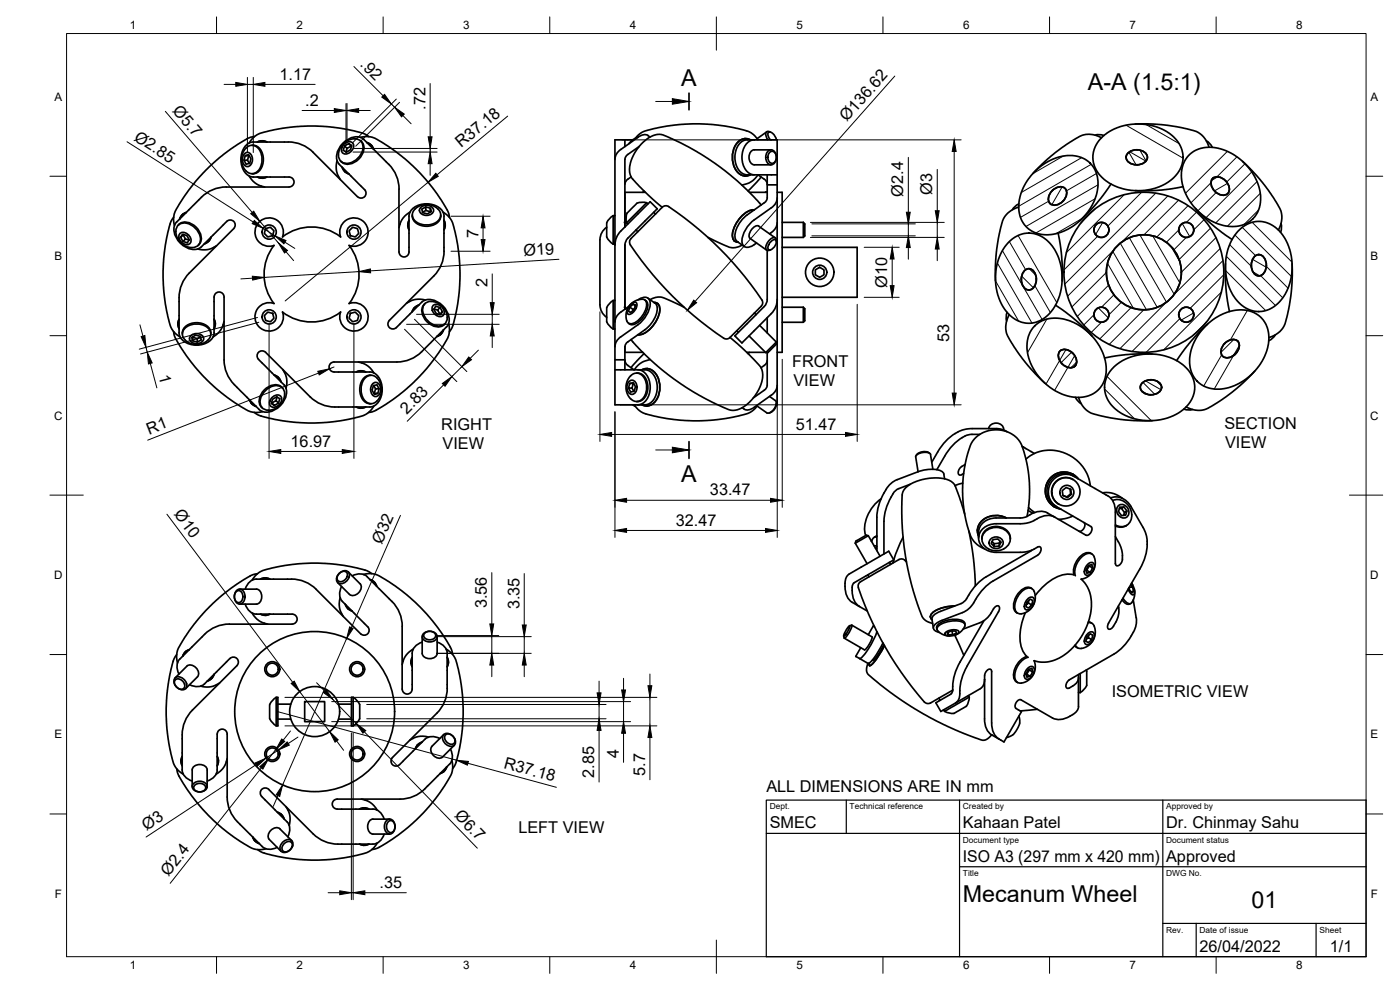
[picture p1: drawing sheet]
<svg xmlns="http://www.w3.org/2000/svg" width="420mm" height="297mm" viewBox="0 0 420 297" stroke-linecap="round" stroke-linejoin="round" font-family="sans-serif">
<defs><g id="words">
<g font-size="7">
<text x="204.4" y="25.9">A</text>
<text x="326.5" y="27.1">A-A (1.5:1)</text>
<text x="204.4" y="144.5">A</text>
<text x="289" y="270.6">Mecanum Wheel</text>
<text x="375.6" y="272.3">01</text>
</g>
<g font-size="4.9">
<text x="83.9" y="23.9">1.17</text>
<text x="107.9" y="19.6" transform="rotate(45 107.9 19.6)">.92</text>
<text x="51.6" y="33.3" transform="rotate(49 51.6 33.3)">Ø5.7</text>
<text x="91.6" y="31.8">.2</text>
<text x="127.7" y="33" transform="rotate(-90 127.7 33)">.72</text>
<text x="40" y="41.9" transform="rotate(32 40 41.9)">Ø2.85</text>
<text x="254.2" y="36.7" transform="rotate(-48 254.2 36.7)">Ø136.62</text>
<text x="138.4" y="44.5" transform="rotate(-40 138.4 44.5)">R37.18</text>
<text x="271.1" y="59" transform="rotate(-90 271.1 59)">Ø2.4</text>
<text x="279.7" y="58.5" transform="rotate(-90 279.7 58.5)">Ø3</text>
<text x="143.6" y="71.5" transform="rotate(-90 143.6 71.5)">7</text>
<text x="157.2" y="76.9" transform="rotate(-4 157.2 76.9)">Ø19</text>
<text x="146.3" y="86" transform="rotate(-90 146.3 86)">2</text>
<text x="266.2" y="86.3" transform="rotate(-90 266.2 86.3)">Ø10</text>
<text x="284.9" y="102.7" transform="rotate(-90 284.9 102.7)">53</text>
<text x="47.6" y="112.9" transform="rotate(75 47.6 112.9)">1</text>
<text x="237.7" y="110">FRONT</text>
<text x="238.1" y="115.8">VIEW</text>
<text x="122.1" y="124.5" transform="rotate(-45 122.1 124.5)">2.83</text>
<text x="44.7" y="130.4" transform="rotate(-21 44.7 130.4)">R1</text>
<text x="132.4" y="128.9">RIGHT</text>
<text x="238.8" y="128.9">51.47</text>
<text x="367.5" y="128.7">SECTION</text>
<text x="87.2" y="134">16.97</text>
<text x="132.8" y="134.8">VIEW</text>
<text x="367.6" y="134.6">VIEW</text>
<text x="213.1" y="148.6">33.47</text>
<text x="52.1" y="154.3" transform="rotate(53 52.1 154.3)">Ø10</text>
<text x="202.8" y="157.7">32.47</text>
<text x="114.6" y="163.5" transform="rotate(-66 114.6 163.5)">Ø32</text>
<text x="146.1" y="182.5" transform="rotate(-90 146.1 182.5)">3.56</text>
<text x="155.9" y="182.8" transform="rotate(-90 155.9 182.8)">3.35</text>
<text x="333.7" y="209.3">ISOMETRIC VIEW</text>
<text x="185.7" y="227.4" transform="rotate(-90 185.7 227.4)">4</text>
<text x="151" y="230.4" transform="rotate(15 151 230.4)">R37.18</text>
<text x="178.3" y="233.4" transform="rotate(-90 178.3 233.4)">2.85</text>
<text x="193.6" y="232.8" transform="rotate(-90 193.6 232.8)">5.7</text>
<text x="230" y="237.7">ALL DIMENSIONS ARE IN mm</text>
<text x="136.2" y="245" transform="rotate(46 136.2 245)">Ø6.7</text>
<text x="44" y="249.2" transform="rotate(-33 44 249.2)">Ø3</text>
<text x="155.6" y="250">LEFT VIEW</text>
<text x="231" y="248.5">SMEC</text>
<text x="289" y="248.5">Kahaan Patel</text>
<text x="350" y="248.5">Dr. Chinmay Sahu</text>
<text x="50.6" y="263.1" transform="rotate(-52 50.6 263.1)">Ø2.4</text>
<text x="289" y="258.6">ISO A3 (297 mm x 420 mm)</text>
<text x="350" y="258.6">Approved</text>
<text x="113.9" y="266.4">.35</text>
<text x="360" y="285.5">26/04/2022</text>
<text x="399.1" y="285.7">1/1</text>
</g>
<g font-size="3.5">
<text x="39" y="8.8">1</text>
<text x="89" y="8.8">2</text>
<text x="139" y="8.8">3</text>
<text x="189" y="8.8">4</text>
<text x="239" y="8.8">5</text>
<text x="289" y="8.8">6</text>
<text x="339" y="8.8">7</text>
<text x="389" y="8.8">8</text>
<text x="16.3" y="30.2">A</text>
<text x="411.3" y="30.2">A</text>
<text x="16.3" y="78">B</text>
<text x="411.3" y="78">B</text>
<text x="16.2" y="125.9">C</text>
<text x="411.2" y="125.9">C</text>
<text x="16.2" y="173.7">D</text>
<text x="411.2" y="173.7">D</text>
<text x="16.3" y="221.6">E</text>
<text x="411.3" y="221.6">E</text>
<text x="16.4" y="269.4">F</text>
<text x="411.4" y="269.4">F</text>
<text x="39" y="290.8">1</text>
<text x="89" y="290.8">2</text>
<text x="139" y="290.8">3</text>
<text x="189" y="290.8">4</text>
<text x="239" y="290.8">5</text>
<text x="289" y="290.8">6</text>
<text x="339" y="290.8">7</text>
<text x="389" y="290.8">8</text>
</g>
<g font-size="2.5">
<text x="231" y="242.9">Dept.</text>
<text x="255" y="242.9">Technical reference</text>
<text x="289" y="242.9">Created by</text>
<text x="350" y="242.9">Approved by</text>
<text x="289" y="252.8">Document type</text>
<text x="350" y="252.8">Document status</text>
<text x="289" y="262.9">Title</text>
<text x="350" y="262.9">DWG No.</text>
<text x="350" y="279.9">Rev.</text>
<text x="360" y="279.9">Date of issue</text>
<text x="396" y="279.9">Sheet</text>
</g>
</g></defs>
<!-- layer: Visible -->
<g fill="none" stroke="#000" stroke-width=".51">
<path d="M230.1 39.6l-2.9 2M230.9 39.5l.4 .2M230.9 39.5a.83 .83 0 0 0-1 .2 .83 .83 0 0 0 0 1l.5 1.2M340.7 37.2h5.7l7.3 .9a14.8 14.8 0 0 1 6.6 2.1l1.5 1.7 1 2.3M73.5 46a1.58 1.58 0 0 1 1.8 .2 1.58 1.58 0 0 1 .5 1.7 1.53 1.53 0 0 1-.7 1.8 1.53 1.53 0 0 1-1.9-.3l-.5-1.5 .3-1.1zM73.6 46.7l-.4 1.4h1.1l.4-1.4M73.8 51.3a2.55 2.55 0 0 0 2.6 .7 2.55 2.55 0 0 0 1.8-1.9 5 5 0 0 0-1.7-6.3 3.2 3.2 0 0 0-3.6 2 5.1 5.1 0 0 0 .9 5.5M74.3 48.1l.5 1M74.8 46.7h-1.2l1.1-.2 .6 1.1-.4 1.4-1 .3-.7-1.2M74.8 52.8l.9 1.3 1 .9 1.3 .7 1.4 .4M75.6 43.6a3.4 3.4 0 0 1 3.4 3.4 4.5 4.5 0 0 1-2.4 5l-1 .1M76.4 41l-2 .5-3.4 2-5 3.7-3.3 3-3.7 3.9-2.4 3-2.9 4.3-1.4 3a6.2 6.2 0 0 0 .1 3.3"/>
<path d="M77.2 42.6l1.5-.4 1.4 .4-1.4-.3-1.4 .3M77.3 53.1l1.4 .4 1.4-.4-1.4 .4-1.5-.4M78.7 53.5h.3M78.7 42.3h.3M101.2 48.2l-.3 1.5 .1 1.6 1.1 2.6M101.6 46.5a2.55 2.55 0 0 0 1.3 2.3 2.55 2.55 0 0 0 2.6-.1 5 5 0 0 0 3.3-5.7 3.2 3.2 0 0 0-4-1.1 5 5 0 0 0-3.2 4.6M102.2 48.4l.3 .2M103.1 43.4a1.67 1.67 0 0 1 1.5-.9 1.67 1.67 0 0 1 1.5 .9 2.4 2.4 0 0 1-3.2 2.6 1.76 1.76 0 0 1 .2-2.6zM103.4 43.8l-.4 1.3 .9 .6 1.3-.8 .4-1.2-1-.6 .9 .8M103.4 51.4l.3 .3M104.1 44.5l-.3 1.1M104.6 43.1l-1.2 .7 .7 .7 1.3-.7"/>
<path d="M104.7 52.2l-1.2-.8-.8-1.2 .7 1.2 1.3 .8M107.3 59l-13.4-13.3a11.7 11.7 0 0 0-9.9-3.1h-8a4.3 4.3 0 0 0-3.6 4.3 5.5 5.5 0 0 0 3 6.1l9.3 .1a3.7 3.7 0 0 1 3.3 .6 1.49 1.49 0 0 1 .1 1.6 1.49 1.49 0 0 1-1.3 .8h-18.9a11.7 11.7 0 0 0-9.2 4.8l-5.7 5.7a4.3 4.3 0 0 0 .5 5.6 5.5 5.5 0 0 0 6.4 2.2l6.7-6.5a3.6 3.6 0 0 1 2.7-1.9 1.49 1.49 0 0 1 1.2 1 1.49 1.49 0 0 1-.3 1.6l-13.4 13.3a11.8 11.8 0 0 0-3.1 9.9v8.1a4.4 4.4 0 0 0 4.4 3.6 5.5 5.5 0 0 0 6.1-3l.1-.7M107.3 59a1.49 1.49 0 0 0 2.1 0 1.49 1.49 0 0 0 0-2.1l-7.6-7.6a5 5 0 0 1 1.8-7 4.4 4.4 0 0 1 5.7-.4l4.9 5a14.9 14.9 0 0 1 5.2 7.1l.4 2.7-.1 18.9a1.5 1.5 0 0 0 1.5 1.5 1.5 1.5 0 0 0 1.5-1.5v-10.7a4.4 4.4 0 0 1 4.4-3.7 5.5 5.5 0 0 1 6.1 3v7.7a18.7 18.7 0 0 1-.9 7.9l-.9 1.6-1.2 1.4-13.4 13.3M108.2 41.2a7.1 7.1 0 0 1 6.6 1.6l3.9 2.7 3.1 2.4 5.2 5.1 2.9 3.4 2.4 3.5 2.1 3.4 .5 2M108.3 42.3a3.3 3.3 0 0 1-.1 4.8 4.5 4.5 0 0 1-5.2 1.9l-.5-.4M110.7 41l-1.9-1.1-6.5-1.4-5.4-.6h-6.8l-5.3 .6-6.7 1.5-2 1.2-1.3 1.7M111.4 43.5l.2 .2M112.1 44.8l-.7-1.3-1.3-.7 1.3 .7 .7 1.3M187.5 42h-2.9v79.5h8.9M187.5 42v2M187.5 42h2.4M187.6 59.3v.1"/>
<path d="M188.4 46.3l-.5 .6a14.9 14.9 0 0 0-.4 5.6v15.6v-10.4h6.2M188.4 53.8l-.7 .8-.1 .7M189.4 53.1l-1 .7M190.7 41.5a7.3 7.3 0 0 1 5.3-2.8l6.5-1.2 5.4-.3 6.4 .2 6.2 1a11.6 11.6 0 0 1 5.7 2l1.3 1.6M191.4 41.2l-5.6 4.1-1 1.4-.2 1.1M191.5 41.2l-1.5 .7-1.2 1.2M191.8 43.9l-3.4 2.4M193.3 57.3l-.4 .4M195.1 41.1a2.5 2.5 0 0 0-3.7 .1M223.4 52.8h.4M223.4 41.6h.4M224.9 57.7h5.4"/>
<path d="M225.2 42a3.5 3.5 0 0 0-4.9 2.5 6.5 6.5 0 0 0 2.4 8.1 2.88 2.88 0 0 0 2.5-.2M226.4 41.9a4.4 4.4 0 0 0-3.7 4.4 5.5 5.5 0 0 0 3 6.1l.7 .1M228.4 53.1l-3.9 4.2M229.7 57.7h.2M229.8 57.6h.5M230.3 52.5l-.2 7.5-.7 .9-5.1 3.6a8.6 8.6 0 0 0-3.7 6.8l.6 1.2M230.3 55.3l-.6-1.3-2.2-1.5a6.3 6.3 0 0 1-3.5 2.7l-1.3 .3M230.3 55.5h2.9M230.6 45.3a1.67 1.67 0 0 1 1.9 .1 1.67 1.67 0 0 1 .5 1.8 1.67 1.67 0 0 1-.5 1.8 1.67 1.67 0 0 1-1.9 .1 2.79 2.79 0 0 1 0-3.8zM231 45.7a1.17 1.17 0 0 1 1.2-.2 1.17 1.17 0 0 1 .7 1.1 1.63 1.63 0 0 1-1.6 2.3 2.15 2.15 0 0 1-.3-3.2zM231.2 42l-.7-1.3a.7 .7 0 0 1 0-.7 .7 .7 0 0 1 .6-.4l1.1 .7 .8 1.7M231.4 45l-5-.1a2.39 2.39 0 0 0-1.6 2.3 2.39 2.39 0 0 0 1.6 2.3h5"/>
<path d="M233.2 52.5h-6.8a4.7 4.7 0 0 1-5.8-5.3 5.1 5.1 0 0 1 3-5.2h9.6v79.5h-.2M233.2 57.7h1.5v48h-1.5M233.3 59.3l-.2 1.1-1.1 1.5-5.6 4.1a8.3 8.3 0 0 0-3.7 7 1.77 1.77 0 0 0 2.9 .8l1.5-.9M310.3 51.7l3.2-2.6 2-1.1 2.2-.9a8.7 8.7 0 0 1 11.3 4.8 14.1 14.1 0 0 1-4.5 13.9l-2.7 2.2-3.6 1.8a9.1 9.1 0 0 1-11.5-3.6 13 13 0 0 1 2.9-13.7zM315.8 57.2a2.59 2.59 0 0 1 4.1-.2 3.6 3.6 0 0 1-4.3 4.4 2.59 2.59 0 0 1 .2-4.2zM315.8 57.2a2.6 2.6 0 0 1 4.2-.2 3.7 3.7 0 0 1-4.5 4.4 2.6 2.6 0 0 1 .3-4.2zM316 57l-.2 .2M328.7 40.5l.9-.1 1.7 .3M330.6 41.3l-2.8-.9a7.6 7.6 0 0 0-6.2 1.9l-6.3 4.6-5.3 5.2M331 40.9l1.9-1.4 1.6-.8 2.1-.8 2.9-.6 2.6-.1 2.6 .3 4.1 1.3a9.2 9.2 0 0 1 6 10.4 12.5 12.5 0 0 1-11 7.9l-2.6 .1-2.9-.3-2.8-.7-2.1-1a8.7 8.7 0 0 1-4.6-11.4l.9-1.4zM333.4 55.2l-4.2 5.7-5.1 5.3M338.7 45.8a3.8 3.8 0 0 1 5.6 .9 2.6 2.6 0 0 1-3.1 2.8 2.6 2.6 0 0 1-3.2-2.8z"/>
<path d="M338.7 45.8a3.7 3.7 0 0 1 5.6 .9 2.59 2.59 0 0 1-3.1 2.8 2.59 2.59 0 0 1-3.1-2.8zM341.1 45h.4M341.1 49.5h.4M355 56l-6.6 1-7.7 .2M356.7 46.7a10.4 10.4 0 0 1 12.3-1l3.3 2.1 2.2 2.2 2 2.9 1.3 3.2a8.7 8.7 0 0 1-4.7 11.4 14.3 14.3 0 0 1-14.3-5l-2.3-3-1.5-3.8a9.6 9.6 0 0 1 1.7-9zM362.1 42.3l.8 .5 .9 1.4M363.9 53.6a3.2 3.2 0 0 1 4.7 1.8 2.04 2.04 0 0 1-.2 2.7 2.04 2.04 0 0 1-2.6 .1 3.3 3.3 0 0 1-1.9-4.6zM364.6 57.4l.2 .2M367.8 54.2l.2 .2M372.9 48.4l4.4 4.5 4.2 5.4a15.4 15.4 0 0 1 3.1 5.9v2.3l-.9 2.5M52.1 65.2l-1 1.9-1.5 6.5-.6 5.3v6.9l.6 5.3 1.5 6.7 1.2 2 1.7 1.3M52.8 69.4a2.55 2.55 0 0 1 1.3-2.3 2.55 2.55 0 0 1 2.6 .1 5 5 0 0 1 3.3 5.7 3.2 3.2 0 0 1-4 1.1 5 5 0 0 1-3.2-4.5"/>
<path d="M53.4 67.6a3.4 3.4 0 0 1 4.8 0 4.5 4.5 0 0 1 1.9 5.2l-.3 .5M54.1 70a2.34 2.34 0 0 1 2.4 .4 2.34 2.34 0 0 1 .7 2.5 2.09 2.09 0 0 1-3.4-1.3 1.4 1.4 0 0 1 .3-1.6zM54.9 64.3l-.2 .2M54.9 70.4l.8 1.3-.8 .8-.7-1.3M55 70.4l-.8 .8 .6-.9 1.3 .4 .7 1.2-.6 .9-1.3-.3M55.7 71.7l1 .3M55.9 63.8l-1.2 .7-.8 1.2M55.9 63.7l-1.3 .8-.7 1.2M59.8 73.3l-.3 .3M62.8 72.2l-.2 .2M63.3 71.2l-.7 1.2-1.3 .7M63.3 71.2l-.7 1.2-1.3 .8"/>
<path d="M65 73.7l-2.6 1.2-1.5 .1-1.5-.3M79.7 68.6l1.5-.4 1 1-.4 1.5-1.4 .4-1.1-1.1zM82.2 73.6a14.3 14.3 0 0 0 0 17.5M84.8 71.1a4.3 4.3 0 0 0-3.5-5.7 4.3 4.3 0 0 0-4.8 4.7 4.3 4.3 0 0 0 5.8 3.5M84.8 71.1a14.3 14.3 0 0 1 17.4 0M102.2 71.1a4.3 4.3 0 0 1 3.5-5.7 4.3 4.3 0 0 1 4.8 4.7 4.3 4.3 0 0 1-5.8 3.5M104.8 69.2l1-1 1.5 .4 .4 1.4-1.1 1.1-1.4-.4zM104.8 73.6a14.3 14.3 0 0 1 0 17.5M122.4 67.5v.4M122.8 68.9l-.4-1.4 .4-1.4-.4 1.4 .4 1.4M123 63.7l-1.2 .8-.9 1-.7 1.4-.5 1.4M123.7 64.5a3.4 3.4 0 0 0 3.4 3.3 4.5 4.5 0 0 0 5.1-2.3l.1-1"/>
<path d="M124.6 62.7a2.55 2.55 0 0 0-.8 2.5 2.55 2.55 0 0 0 2 1.9 5 5 0 0 0 6.3-1.8 3.2 3.2 0 0 0-1.8-3.4 5.1 5.1 0 0 0-5.7 .8M126.2 62.4a2.35 2.35 0 0 1 3.9 .7 2.25 2.25 0 0 1-2.1 1.5 2.25 2.25 0 0 1-2.1-1.5zM127.8 62.1l-1.2 .6 .2 1.1 1.4 .4 1.2-.7-.2-1v1.1M127.8 63.1l-1 .6M129.2 62.5l-1.4-.4v1l1.4 .4M132.9 63.7l1.7 1.3 1.3 2 1.5 6.6 .5 5.3v6.9l-.5 5.3-1.5 6.5-1 2M133.2 68.9l.4-1.4-.3-1.4 .3 1.4-.3 1.4M133.6 67.5v.4M182.1 68.2a5.5 5.5 0 0 0-2.1 5.2v11.8a28 28 0 0 0 .5 8.1l.6 1.1 1 .8M184 73.3h.6M184 64.7a3.2 3.2 0 0 0-1.9 3.1v2a2.79 2.79 0 0 0 1.5 3.2l.4 .3M184.6 64.7h-.6v8.6"/>
<path d="M188 66.9l.4 .4M188.4 71.5l8.9-8.9-2.2-2.1-9.2 9.3-1 1.8-.3 2M188.4 71.5l-.5 .7-.4 1.4v19.2v-19.3M190.9 69l.5 .5M191.2 61l-2.1 2.1a2.73 2.73 0 0 0-1.2 3.3l.1 .5M194.1 60.8l-1.5-.1-1.4 .3M194.4 61.2l-.3-.4-6.1 6.1M196.2 63.7l.5 .5M200.7 62a101.6 101.6 0 0 1 28.1 28.3 3.3 3.3 0 0 1-1.7 2.9l-7.6 7.6a1.9 1.9 0 0 1-2.3 .7 102 102 0 0 1-28-28M200.7 62l-.8-.3-1.1 .5M212.4 71.2l5.4 2.6 2 .5a5.2 5.2 0 0 0 2.9-.8M220.3 72.3l.2 .1"/>
<path d="M221.2 72.5l2.2 1.5M221.5 72.7a1.87 1.87 0 0 1-1.7-2.5 9 9 0 0 1 6-7.2h.6a7.3 7.3 0 0 0-5.8 4.7 4.1 4.1 0 0 0-.1 4.7l1.1 .3M227.7 67.8l5 3.6M227.7 67.8a2.78 2.78 0 0 0-2.9 2.7l.3 1 5 3.6M228.4 61.5l-3.8-4.1-7.2-6.3-6.9-4.8-7.3-4a14.2 14.2 0 0 0-5.2-2l-1.4 .2a12.1 12.1 0 0 0-7.6 11.4l.3 1a71 71 0 0 0 9.3 9.4l-8.8 8.8a1.91 1.91 0 0 0-.6 2.4M230.3 75.1v14.7l-.4 1.4-.5 .7M231.3 72.5a1.07 1.07 0 0 1 1.6-.3 2.46 2.46 0 0 1-2.2 2.7 1.9 1.9 0 0 1 .6-2.4zM233 72.1v.4M233 72.1l-.3-.7a2.77 2.77 0 0 0-2.9 2.5l.1 .9a.97 .97 0 0 0 1.4 .2M233.3 66.8l-.5 1.6-.8 .9-1.1 .9M234.7 74.2h22.5v15h-22.5M234.7 66.7h6.4"/>
<path d="M241.1 66.7v4.5M241.1 66.7a2.91 2.91 0 0 1 .4 2.7v1.4l-.4 .4h-6.4M302.6 72.8a8.3 8.3 0 0 1 13.5 1.5l1.1 1.8 .9 2.5 .7 4.3-.1 2.6-.5 2.3-1.4 3.8a8.7 8.7 0 0 1-11.2 4.7 13.9 13.9 0 0 1-6.9-12.8l.3-3.3 .9-3 1-2.1zM305.7 62.1l-1.8 .8a7.1 7.1 0 0 0-3.7 5.7l-1.2 7.7-.2 8M305.8 61.2l-1.4 .9-.6 .8M317.6 69.9l1 7.1 .1 7.3M319.2 60.2l-.2 .2M358.8 62.6l5.6 5.3 5.4 4M367.8 79.1l.1 7.3 1.1 7.1M372 68.9a8.2 8.2 0 0 1 13 1.7l1.1 1.8 .9 2.4 .5 2 .3 2.6-.1 2.6-.4 2.3-.7 2.2-.9 1.8a8.6 8.6 0 0 1-11.3 4.4 14.3 14.3 0 0 1-6.6-13.6l.5-3.5 .8-2.4 1.3-2.3zM375.5 79.6v.3M376.4 77.1a1.97 1.97 0 0 1 2.1-.6 1.97 1.97 0 0 1 1.3 1.7 3.3 3.3 0 0 1-2 4.6 3.2 3.2 0 0 1-2-4.6z"/>
<path d="M380 79.6v.3M384.5 67.1l.1 1-.3 1.6M387.8 79.1v5.8l-.9 7.2a14.6 14.6 0 0 1-2.1 6.6l-1.7 1.6-2.3 1M52.1 99.5l.5 1.9 2.1 3.4 3.6 5.1 3 3.3 3.9 3.7 3.1 2.4 4.3 2.9 2.9 1.4a6.2 6.2 0 0 0 3.3-.1M53.4 96.9v.3M53.8 95.8l-.4 1.4 .4 1.4M54.7 99.9v.3M54.7 99.8a3.8 3.8 0 0 1 4.3-3 3.7 3.7 0 0 1 4.3 3.4M55.6 98.4a5.1 5.1 0 0 1 7.5 1 3.2 3.2 0 0 1-2 3.5 4.9 4.9 0 0 1-5.5-.9 2.35 2.35 0 0 1 0-3.6zM64.2 89.1v10.8M64.2 95.8l.4 1.4-.4 1.4 .4-1.4-.4-1.4M64.3 89.1a1.49 1.49 0 0 1 1.5-1.5 1.49 1.49 0 0 1 1.4 1.5v18.9a11.3 11.3 0 0 0 4.5 8.8l6 6a4.3 4.3 0 0 0 5.7-.4 5.5 5.5 0 0 0 2.2-6.5l-6.6-6.6a3.5 3.5 0 0 1-1.8-2.8 1.49 1.49 0 0 1 1-1.2 1.49 1.49 0 0 1 1.5 .4l13.3 13.3a12 12 0 0 0 10.2 3.1h7.8a4.4 4.4 0 0 0 3.6-4.3 5.5 5.5 0 0 0-2.9-6.1l-.7-.1"/>
<path d="M64.6 96.9v.3M67.2 96.4l-.4 1.5-.7 1.3-.9 1-1.3 .9M80.4 93.6l1.4 .4 .4 1.5-1 1-1.5-.4-.4-1.4zM82.3 91.1a4.3 4.3 0 0 0-5.8 3.5 4.3 4.3 0 0 0 4.8 4.7 4.3 4.3 0 0 0 3.5-5.7M84.8 93.6a14.3 14.3 0 0 0 17.4 0M104.7 91.1a4.3 4.3 0 0 1 5.8 3.5 4.3 4.3 0 0 1-4.8 4.7 4.3 4.3 0 0 1-3.5-5.7M105.2 94l1.4-.4 1.1 1.1-.4 1.4-1.5 .4-1-1zM116.9 96.2a1.49 1.49 0 0 0 0 2.1 1.49 1.49 0 0 0 2.1 0M123.7 93.5l.7-1.2 1.3-.8-1.3 .8-.7 1.3M124.4 92.3l-.2 .2M126.5 90.7l-7.5 7.6M126.6 90.7a4.4 4.4 0 0 1 5.6 .4 5.5 5.5 0 0 1 2.2 6.5l-7.9 7.9"/>
<path d="M127.5 91.1a3.4 3.4 0 0 0 .1 4.8 4.5 4.5 0 0 0 5.2 1.9l.7-.6M127.6 90l-1.5-.2-1.5 .1-2.6 1.1M127.7 90.9a3.4 3.4 0 0 1 2.8-.3 5 5 0 0 1 3.7 4.7 2.55 2.55 0 0 1-1.3 2.3 2.55 2.55 0 0 1-2.6-.1 5 5 0 0 1-3.3-5.7zM130.1 91.6a2.34 2.34 0 0 1 2.4 .4 2.34 2.34 0 0 1 .7 2.5 2.09 2.09 0 0 1-3.4-1.3 1.4 1.4 0 0 1 .3-1.6zM130.3 92.7l1 .3M132.1 92.3l-1.3-.4-.6 .9 .7 1.3 1.3 .3 .6-.9-.8 .9M132.8 93.5l-.7-1.2-.8 .7 .7 1.3M133.1 99l-.7 1.2-1.3 .8M134.6 97a7.1 7.1 0 0 1-1.5 6.7l-2.7 3.9-2.4 3-5.1 5.3-3.4 2.8-3.5 2.5-3.4 2-2 .6M184 90.2v8.5M184 90.2h.6M184 98.7h.6"/>
<path d="M184 90.1a3.2 3.2 0 0 0-1.9 3.1v2.1a2.81 2.81 0 0 0 1.5 3.1l.4 .3M188.1 96.3a1.67 1.67 0 0 0 2.9 .2 6.4 6.4 0 0 0 2.9-6 2.19 2.19 0 0 0-2.4-.6l-1.8 1-1.2 1.5-.6 2 .2 1.9M188.8 91.9a9.4 9.4 0 0 0-3.8 3.1l-.4 1.6M189 92.1l1.1 .8-.1 .3M189.4 91.2a.93 .93 0 0 1 1.2-.5 .93 .93 0 0 1 .5 1.2 2.69 2.69 0 0 1-2.6 2.3 2.33 2.33 0 0 1 .9-3zM190.1 91.2l-1.1 .9M190.4 92.6l-.3 .3M190.7 91.7l-.6-.5 .6 .4-.4 1.3-1 .9-.7-.4 .4-1.3M191.5 89.9a2.2 2.2 0 0 1 3.4 0 6.6 6.6 0 0 1-2.2 6.4l-6.9 5.2-1 1.5-.2 1.1M193.5 90a2.1 2.1 0 0 1 .7 2.8 6.8 6.8 0 0 1-4.4 4.6l-1.2-.4M193.5 99l-5.1 3.6M194.4 89.5l2.2 1.4a3.6 3.6 0 0 1 0 4.3l-1.6 2.4-1.5 1.3"/>
<path d="M195.1 89.9l1.7-.7h1.9l6.7 3M196.3 90.7a1.84 1.84 0 0 1 1.7 2.6 9 9 0 0 1-6.1 7.2l-.5-.1M196.3 90.8a1.88 1.88 0 0 1 1.7 2.5 9 9 0 0 1-6.1 7.2l-.5-.1M197.3 91l.2 .2M221.1 99.2l.5 .5M226.4 93.9l.5 .5M228 97.6l5 5M230.3 95.3v4.6M233.3 89.8l-.4 2-.9 1.8-9.3 9.3-2.2-2.1 8.9-8.8M234.7 92.2h6.4M241.1 92.2v4.5M241.1 92.2a2.89 2.89 0 0 1 .4 2.6v1.4l-.4 .5h-6.4"/>
<path d="M244.7 81l1.3-.8 1.3 .8v1.5l-1.3 .7-1.3-.7zM302.2 93.7l-.2 1.6 .1 1M302.9 94.4l-1 2.7a7.1 7.1 0 0 0 1.7 5.8l4.1 5.9 3 3.4 2.9 2.8M306.5 83.5v.3M307.4 81.3a1.97 1.97 0 0 1 2-.5 1.97 1.97 0 0 1 1.4 1.6 3.3 3.3 0 0 1-2 4.6 3.2 3.2 0 0 1-2.1-4.6zM307.4 81.3a1.97 1.97 0 0 1 2-.6 1.97 1.97 0 0 1 1.4 1.7 3.6 3.6 0 0 1-1.5 4.5 2.6 2.6 0 0 1-2.8-3.1 3.8 3.8 0 0 1 .9-2.5zM310.5 97.8a10.5 10.5 0 0 1 12.2-.8l2.7 1.7 2.9 2.8 1.9 2.7 1.4 3.5a8.6 8.6 0 0 1-4.6 10.9 13.9 13.9 0 0 1-14-4.2l-2.4-2.9-1.1-2-.8-2.2a9.6 9.6 0 0 1 1.8-9.5zM311 83.5v.3M316.8 91.6l5.4 3.9 5.6 5.4M361.6 98l3.2-2.6 3.6-1.7a9.1 9.1 0 0 1 11.5 3.5 13 13 0 0 1-2.9 13.7l-1.6 1.6-2.4 1.8-2 1.2-2.1 .8a8.7 8.7 0 0 1-11.4-4.8 14 14 0 0 1 4.1-13.5zM362.4 97.2l-5 5.3-4.3 5.7M57.2 100.8a2.35 2.35 0 0 1 3.9 .8 2.25 2.25 0 0 1-2.1 1.5 2.25 2.25 0 0 1-2.1-1.5z"/>
<path d="M57.8 101.1v1.2l-.2-1.1 1.2-.7 1.4 .4 .2 1.1-1.2 .6M57.8 101.2l1.4 .4v1l-1.4-.3M60.2 101l-1 .6M74.9 119.9l.7 1.3 1.3 .8-1.3-.8zM81.5 119.4a1.67 1.67 0 0 1 1.5-.9 1.67 1.67 0 0 1 1.5 .9 2.4 2.4 0 0 1-3.2 2.5 1.76 1.76 0 0 1 .2-2.5zM83.1 119.1l-.3 1.1M83.3 113.1l.2 .2M84.3 114.5l-.7-1.2-1.3-.8 1.3 .8 .7 1.2M84.5 116.1a3.8 3.8 0 0 0-5.2 .9 3.7 3.7 0 0 0-.6 5.4M84.5 116.1l.3 .3M84.9 110.9l1.1 2.6 .1 1.5-.3 1.5M100.2 111.6h10.8"/>
<path d="M106.9 111.6l1.4-.4 1.5 .4M107.5 108.6l1.5 .4 1.3 .8 1 .9 .9 1.2M108 111.3h.3M109.6 113.4a2.69 2.69 0 0 1 4.2 .8 5 5 0 0 1-.6 6.1 2.55 2.55 0 0 1-2.6 .7 2.55 2.55 0 0 1-1.8-1.9 5.5 5.5 0 0 1 .8-5.7zM111.4 112.6a3.4 3.4 0 0 0-3.4 3.4 4.5 4.5 0 0 0 2.4 5l.6 .1M112 115a1.58 1.58 0 0 1 1.7 .2 1.58 1.58 0 0 1 .6 1.7 1.53 1.53 0 0 1-.7 1.8 1.53 1.53 0 0 1-1.9-.3l-.5-1.5 .2-1.1zM112.2 115.7l.5 1M112.3 118l.4-1.3h1.1l-.4 1.3M113.8 116.7l-.7-1.2-1 .2-.4 1.4 .6 1.2 1.1-.3-1.2 .1M119.1 108.6h-18.8a1.49 1.49 0 0 0-1.5 1.5 1.49 1.49 0 0 0 1.5 1.5M126.5 105.5a10.5 10.5 0 0 1-7.4 3.1M132.3 100.2l-.2 .3"/>
<path d="M184.6 111h8.9M184.6 108h2.9M187.5 104v1.7h5.4M187.5 104.1v6.9M187.6 108.1l.1 .7 .7 .8M188.4 109.7l1.9 1.3M188.4 102.5l-.7 .9-.1 .7M188.9 114.4a1.58 1.58 0 0 1 1.8 .1 1.58 1.58 0 0 1 .5 1.7 1.53 1.53 0 0 1-.7 1.8 1.53 1.53 0 0 1-1.9-.3l-.4-1.5 .2-1.1zM189 115h1.1l-.4 1.4h-1.1zM189 115l1.1-.2 .6 1.2-.4 1.4-1 .2-.7-1.2M189.3 119.6a2.55 2.55 0 0 0 2.5 .8 2.55 2.55 0 0 0 1.8-2 5 5 0 0 0-1.7-6.3 3.2 3.2 0 0 0-3.6 2 5 5 0 0 0 .9 5.5M189.7 116.4l.5 1"/>
<path d="M190.2 115h-.1M191.1 111.9a3.4 3.4 0 0 1 3.3 3.4 4.5 4.5 0 0 1-2.4 5.1l-.9 .1M191.4 110.9a4.4 4.4 0 0 1 3.7 4.4 5.5 5.5 0 0 1-3 6.1l-.7 .1M192.6 111a3.5 3.5 0 0 1 5 2.5 6.5 6.5 0 0 1-2.4 8.1 2.88 2.88 0 0 1-2.6-.2 3.5 3.5 0 0 0 5-2.5 6.5 6.5 0 0 0-2.4-8.1 2.97 2.97 0 0 0-2.6 .2zM193.3 106.1l-3.9 4.2M193.5 110.9a4.4 4.4 0 0 1 3.7 4.4 5.5 5.5 0 0 1-3 6.1l-.7 .1M194.1 110.6h.3M195.1 107.9a6.6 6.6 0 0 0-4.7 3.1M219.1 101.2a49.2 49.2 0 0 1 9.5 9.6l.3 1.1a12 12 0 0 1-8.2 11.2h-.4a5.9 5.9 0 0 1-3.7-1.1l-6.8-3.4-7.6-4.9-7-5.7-3.5-3.5-2.3-2.6M224.1 105.7h5.6M224.8 100.8l5 5a2.83 2.83 0 0 0 2.2-1.5l1-1v-.7M224.9 105.7l-.4 .4"/>
<path d="M230.3 105.8l-.1 10.1-.5 .9-3.6 2.6M230.3 108.1l-.4 1-1.5 1.2M230.9 118.9l1.8 1.3M233 102.6l-3.2 3.2M233.3 115.6l-.2 1.1-1.1 1.4-5.6 4.1M318.1 105.3a3.2 3.2 0 0 1 4.7 1.8 2.04 2.04 0 0 1-.2 2.7 2.04 2.04 0 0 1-2.7 .2 3.3 3.3 0 0 1-1.8-4.7zM318.6 109l.2 .2M321.7 105.8l.3 .2M322.7 119.2l1 1.4 .8 .5M323.7 119.2l1.1 2.5a7.1 7.1 0 0 0 5.4 3l7.6 1.3 8 .2M334.1 110.3l1.8-1.5 2.1-1.1 2.7-1 2.3-.4 2.3-.1 2.9 .3 2.8 .7 2.1 1a8.7 8.7 0 0 1 4.7 11.4 14.1 14.1 0 0 1-13 6.6l-4.1-.5-3-1.1a9.2 9.2 0 0 1-5.9-10.4 8.9 8.9 0 0 1 2.3-3.9zM342.9 114.8a3.7 3.7 0 0 1 5.6 .9 2.59 2.59 0 0 1-3.1 2.8 2.59 2.59 0 0 1-3.1-2.8z"/>
<path d="M345.1 118.5h.3M345.1 114h.3M345.8 106.2l-7.7 .2-6.6 1M367.6 103l-.3 .2M367.6 103a2.59 2.59 0 0 1 4.1-.2 3.6 3.6 0 0 1-4.3 4.4 2.59 2.59 0 0 1 .2-4.2zM367.6 103a2.6 2.6 0 0 1 4.2-.2 3.7 3.7 0 0 1-4.5 4.4 2.6 2.6 0 0 1 .3-4.2zM370.8 106.2l-.3 .2M376.6 111.3l-4.5 4.5-5.4 4.1a19.6 19.6 0 0 1-5.7 3.1h-2.3l-2.7-.9M382.7 100.5l-.6 .8-1.3 .9M75.4 121l.2 .2M80.6 123.1a2.55 2.55 0 0 1-2.3-1.3 2.55 2.55 0 0 1 0-2.7 5 5 0 0 1 5.8-3.2 3.1 3.1 0 0 1 1.1 3.7 5 5 0 0 1-4.6 3.5M81.5 120.8l.8 .9-.9-.6 .4-1.3 1.3-.7 .9 .5-.4 1.4"/>
<path d="M81.6 120.9l1.2-.7 .8 .8-1.3 .7M106.9 122.1l1.4 .4 1.5-.4M108 122.5h.3M111 121.1h.4M112.2 121.8l-1.3 1.7-2 1.2-6.7 1.5-5.3 .6h-6.9l-5.3-.6-6.5-1.4-1.9-1.1M189.9 121.5l.8 .4M190.1 121.4l.3 .1M190.4 121.5a7.2 7.2 0 0 0 5.6 3.3l6.5 1.1 5.4 .4 6.4-.3 5.7-.8a12.4 12.4 0 0 0 6.2-2.2l1-1.2M194.1 121.8h.3M226.4 122.2l-1.2 .6a2.14 2.14 0 0 1-2.5-.5M232.7 120.2a2.78 2.78 0 0 1-1.6 3.6l-1 .1-3-2.2M233 120.9a2.95 2.95 0 0 1-2.1 3"/>
<path d="M275.3 136.2l-.3 .4M278.5 135.7l.5 .3M278.5 135.7a3.4 3.4 0 0 0-3.2 .5M281.4 135.6l-1.8 3.1M286.7 130.1a15 15 0 0 0-5.3 5.5M287.5 129.6l-.8 .5M289.7 139.4h-.1a2.63 2.63 0 0 0-2 2.8l.7 .3 .9-.4M294.1 130.3h-2.4a10.2 10.2 0 0 0-7.2 5l-3.3 5.6M296.7 128.6a2.3 2.3 0 0 1 2.4-1.6 2.3 2.3 0 0 1 2.1 2M302.2 129.5l-1-.5-1.7-.4h-7.8l-2 .2-2.2 .8M306.8 133.9l.4 .3M306.8 134l.4 .2"/>
<path d="M307.2 134.2l3.2 1.9M307.9 137.8l2.6-1.8 2.8-.8h3.2l3.2 .8 2.7 1.5 2.5 2.4 1.6 2.9 .7 2.9M355.3 122.7l1.6 .3 1-.1M263.2 155.2v10M264.4 149.7a11.2 11.2 0 0 0-4.8 10.4l.2 .6M265.9 146.9a15.9 15.9 0 0 0-2.7 8.3M268 148.1a16.1 16.1 0 0 0-2.7 8.3v9.8M273.2 145.3l-3.9 1.5-1.3 1.3M280 140.8l-.7-4.5a3.1 3.1 0 0 0-3.9 0l-.6 .8 .7 4.4M283.5 143.7l-.2-1.5a3.9 3.9 0 0 0-4.2-1.4l-3 .5-7.4 2.9-1.6 1.1-1.2 1.6M289 145l-2.4 .7M289.5 154.2l-2.8-8.3-.7-1-1.6-1-2.2-.4-1.7-.1-4.5 .7-3.2 1.4-.9 .8-.9 1.3a76.8 76.8 0 0 0 1.9 25.1l2.2 7.8a14 14 0 0 0 2 5.1l1 .8 1.8 .6"/>
<path d="M290.8 159.3l1.4 8.8 .5 7.7M293.3 158.9v.4M295.6 159.6a4.7 4.7 0 0 1 7.4 1.2 3.6 3.6 0 0 1-2.6 4.2l-2.2 .2a4 4 0 0 1-3.5-3.8zM308.2 154.9l.7-5.7v-5.1l-.8-5.4-1.5-5.1-1.3-2.1-2.3-1.6-2.5-.8h-3.3l-2.6 .9-2.4 1.9-1 1.8-1.3 4.4-.9 5.5-.1 4.9 .5 5.2 1 4.5a8 8 0 0 0 5.2 6.5M308.5 153.2l1.5 .8M308.7 152.3l1.8 1.5M310.4 156.1l-1.6 .7-1.9 .3h-8a4.6 4.6 0 0 0-5.1 5.1 5.1 5.1 0 0 0 5.1 3.5h8l1.9-.3 1.6-.7M314.4 153.9a6.3 6.3 0 0 0-6.5 1.2l-1.7 .3h-7.3a5 5 0 0 0-5.2 6M314.4 153.9l2.1 1.2M316.1 151.8l.1 .1M316.1 151.9l.4 .2M316.3 152l.2 .1"/>
<path d="M316.5 155.1l9.4 5.5M316.5 155.1a5.7 5.7 0 0 0-6.1 1M319 148.6l1.2 .5M320.2 149.1l1.1-.9 .3 .1-1.2 .9zM321.1 146.7l.2 1.5M321.6 148.3l-.2-1.5-1.4-.5-1.2 .9 .2 1.5 1.4 .5M321.7 142.1l.4 .3M321.9 142.3l.2 .1M321.9 154.8l-2.2 .8-2 .2M322 143.9a4.3 4.3 0 0 0-5.8 1.5 4.3 4.3 0 0 0 1.6 5.9M322.4 143a5.3 5.3 0 0 0-7.1 1.9 5.3 5.3 0 0 0 1.9 7.2M323.6 143.6a5.6 5.6 0 0 0-9.1 .9 5.6 5.6 0 0 0 3.9 8.2 5.6 5.6 0 0 1-3.9-8.3 5.6 5.6 0 0 1 9.1-.7"/>
<path d="M325.3 156.8a1.73 1.73 0 0 1-1.5 2.6M330.9 147.9l1.2-.1 1.7 .2 1.7 .6 1.3 .9M332.5 148.8l-10.1-5.8a5.3 5.3 0 0 0-7.5 1.7 5.3 5.3 0 0 0 2.3 7.4l9.2 5.3a1.64 1.64 0 0 1 1.3 1.7 1.64 1.64 0 0 1-1.5 1.5h-.3M332.6 148.8a5.3 5.3 0 0 1 2.1 4.8M333.3 149.4a4.8 4.8 0 0 1 6.1 2.6l3.6 6.2a12.3 12.3 0 0 1-.9 12.5l-9.6 16.8a.83 .83 0 0 0 .2 1.2 .83 .83 0 0 0 1.2-.4 7.7 7.7 0 0 0 1.8-6.5M333.9 150.2a4.3 4.3 0 0 1 5.2 2.1l.6 2.2M334.7 153.6v15.4M334.7 157.8l1.7 .4 1.4-.4M335.5 151.8a2.06 2.06 0 0 1 3 .7 2.06 2.06 0 0 1-.9 2.9 2.28 2.28 0 0 1-2.1-1.1 2.28 2.28 0 0 1 0-2.5zM336.5 152.5l-.6 .1M337.3 152.1l-1.3 .1-.3 1.3 .9 1.2 1.2-.1 .4-1.3-.7 .4-.3 .9M338.1 157.7l-.3 .1"/>
<path d="M338.2 153.3l-.9-1.2-.8 .4 1 1.2M339.7 154.4a3.2 3.2 0 0 1-1.5 3.2 3.2 3.2 0 0 1-3.5-.1M70.9 177.5a1.17 1.17 0 0 1 1.2-.2 1.17 1.17 0 0 1 .7 1.1 1.63 1.63 0 0 1-1.6 2.3 2.15 2.15 0 0 1-.3-3.2zM71.1 177.1a1.67 1.67 0 0 1 1.9 .1 1.67 1.67 0 0 1 .5 1.8 1.67 1.67 0 0 1-.5 1.8 1.67 1.67 0 0 1-1.9 .1 2.79 2.79 0 0 1 0-3.8zM71.9 176.8h5M76.9 173.8h7.1a17.9 17.9 0 0 1 7.9 .9l1.6 .9 1.4 1.2 13.3 13.4M77 173.7a3.8 3.8 0 0 0-3.4 3M77 176.7a2.39 2.39 0 0 1 1.5 2.3 2.39 2.39 0 0 1-1.5 2.3M77.3 172.2l-2.1 .5-6 3.9-4.2 3.4-4.1 4.2-4.3 5.3-3 4.8-.6 2.2 .3 2.4M79.6 173.4h.3M81 173.8l-1.4-.4-1.4 .4 1.4-.4 1.4 .4M101.3 174.8l3.6 3.5a2.39 2.39 0 0 0 2.7-.4 2.39 2.39 0 0 0 .5-2.8"/>
<path d="M101.7 172.2a1.77 1.77 0 0 1 1.6-1 1.77 1.77 0 0 1 1.5 1 2.55 2.55 0 0 1-3.4 2.7 1.87 1.87 0 0 1 .3-2.7zM101.7 172.2a1.31 1.31 0 0 1 1.6-.8 1.31 1.31 0 0 1 .9 1.6 1.93 1.93 0 0 1-2.8 1.2 1.52 1.52 0 0 1 .3-2zM102.1 179.3l-.3 1.7 .1 1.4 1.1 2.6M102.5 176l-.3 .7a3.6 3.6 0 0 0 .6 3.8l6.1 6.1a3.6 3.6 0 0 1 1.9 2.7 1.49 1.49 0 0 1-1 1.2 1.49 1.49 0 0 1-1.6-.3M104.5 171.6l3.6 3.6M105.7 172.8l.7-.3a3.5 3.5 0 0 1 3.8 .5l5.2 5.3a13.9 13.9 0 0 1 5.2 7.8l.1 20.7a1.49 1.49 0 0 0 1.5 1.4 1.49 1.49 0 0 0 1.5-1.4v-10.8a3.8 3.8 0 0 1 3-3.3M109.1 172.4l2.1-.3 2.2 .5 5.1 3.1 4.6 3.6 4.9 4.8 3.4 4.2 3.5 5.5 .6 1.2 .3 1.3M111 173.9l1.3 .7 .8 1.3-.8-1.3zM111.5 172.1l-1.4-.9-1-.3-5.9-1.3-5.3-.5h-6.9l-5.3 .5-6.8 1.6-1.8 1.1-1.4 1.8M112.3 174.6l.2 .3M256.7 163a2.31 2.31 0 0 1 1.7-1.5 2.53 2.53 0 0 1 2.2-.8l3.5 6.2M256.7 163l3.5 6.1"/>
<path d="M257.6 176.3a101.2 101.2 0 0 0 20.1 34.6 3.4 3.4 0 0 0 3.4-1l4.8-2.8M260.4 172.5l.4 .6M260.6 160.7l-3.9 2.3M262.4 163.8l.8 .1M263.2 164.5h-.4M263.2 160.8l-.8 .4M263.2 161a1.83 1.83 0 0 0-1.6 1.4h-.1M266.9 168.7l.4 .6M268.2 168l-1.5-2.6-11.8 6.8a4.3 4.3 0 0 0-1.3 4.6l.3 1.4 1 1.8 .9 .7 4.5 2.6M268.2 168l-12.1 7.1a6.1 6.1 0 0 0 1.8 6.9M268.2 168l-.2 .9M271 161.2l-1.7 3.7-1.1 3.1"/>
<path d="M272.1 168.6a1.98 1.98 0 0 0-3.2-.2l-10.1 5.8a1.94 1.94 0 0 0-1.2 2.1M290.1 179.6l-1.3 1.3-7.3 2.9a2.61 2.61 0 0 0-1.8 2M293.7 160.9a4.7 4.7 0 0 1 4.6-6.2l2.2 .2 1.5 .5a6.1 6.1 0 0 0-8.5 2.7 3.8 3.8 0 0 0 .2 2.8M294.7 161.4v.3M294.7 161.4a4.3 4.3 0 0 1 6.6-2.9 3.3 3.3 0 0 1 1.9 3.2M297.4 161.6a2.1 2.1 0 0 1 2.4-.4 2.1 2.1 0 0 1 1.2 2.1 2.13 2.13 0 0 1-2.4 1.3 2.13 2.13 0 0 1-1.7-2.2zM297.7 162.5l.7 .6v.9l-.9-.9 .5-1.2 1.5-.2 .9 1-.5 1.1M298.1 174.3a17.2 17.2 0 0 0-6.2 7.1l-.9 1-1.6 1.1-6.7 2.6-1.8 1a1.31 1.31 0 0 0-.8 1.4 1.31 1.31 0 0 0 1.3 1.1l.6 .2M299.9 163.8l-1.5 .2M299.9 163l-1.5 .1M300.1 162.4l-.2 .6v.8M306.7 177.4l.5-.4a2.02 2.02 0 0 1 2.1-.4 2.02 2.02 0 0 1 1.3 1.8v1.8l-.6 1.5-1.1 1.4-1.5 .8a2.02 2.02 0 0 1-2.2-.2 2.02 2.02 0 0 1-.7-2.1l.6-1.9z"/>
<path d="M308.5 179.6a1.08 1.08 0 0 1 1.5-.4 1.08 1.08 0 0 1 .4 1.5l-.7 1.4a1.16 1.16 0 0 1-1.2 .9 1.16 1.16 0 0 1-1.1-1.1l.2-1zM309.6 165.1l-13.7 8a16.3 16.3 0 0 0-5.8 6.5M309.7 176.6a2.58 2.58 0 0 0-3.7 .9 5.3 5.3 0 0 0-1.3 6l.3 .3M310.4 164.7l1.6-.7a1.64 1.64 0 0 1-.6 2.6M311.4 166.6l-13.4 7.7M322.7 172.8a5.9 5.9 0 0 1 3.9-6.8 2.02 2.02 0 0 1 2 1.9v2.2l-.7 1.5-1.7 1.6-1.7 .6M324.5 173.8l1.1 1.2 1.1 1.9 .6 1.8 .3 2.2-.2 2.4-.5 2.4-.9 2.6-1.2 2.3-1.8 2.5-1.7 1.9-3.5 2.5-2.2 .8-1.5 .3-1.8 .1-2-.5M324.5 173.8h.1M326.1 171.1l-.2 .1M326.5 169.2a1.08 1.08 0 0 1 1.5-.4 1.08 1.08 0 0 1 .4 1.5l-.7 1.5a1.16 1.16 0 0 1-1.2 .8 1.16 1.16 0 0 1-1.1-1.1l.2-.9zM326.8 169.6l.1 .2M326.9 169.8l1 .6-.7 1.3-1.1-.6z"/>
<path d="M327.7 166.2a3 3 0 0 0-4.1 1.5l-1.2 2.1-.2 1.5 .1 1.2a8.9 8.9 0 0 0-7.7 2.2l-2 1.8-1.9 2.2M327.9 170.4l-.2-1-1.1 .3-.7 1.3 .3 1 1-.3M334.7 161a9.2 9.2 0 0 1 1.9 7.6l-.5 .8a.77 .77 0 0 1-1.3 0l-.1-.4M336.7 180l1.5 1.3 1.1-.2M339.4 175.4l.5 .6M339.9 175.5l-.3-.5a3.5 3.5 0 0 1 .7 3.4 1.25 1.25 0 0 1-1.5-1.1l-.2-.5M340.1 180l1 5.9-.2 2-.8 1.8M340.2 177.4l-.3-1.4-1.1 .4 .2 .6 .7 .9 .5-.5-.7 .2M340.4 176.9l.1 1.9-.5 1.5a1.14 1.14 0 0 1-1 .8 1.14 1.14 0 0 1-1.1-.5l-.9-1.1M53 196.4l-1 2-1.5 6.9-.5 5.3v6.4l.6 5.8 1.4 6.1 1.2 2 1.8 1.4M54.8 196.9l.8-1.2 1.2-.8-1.2 .7-.8 1.3M55.8 195.4l-.3 .3"/>
<path d="M69 197.6l-7.6 7.6a3.8 3.8 0 0 1-4.5 .2M69 197.6a1.49 1.49 0 0 1 2.1 0 1.49 1.49 0 0 1 0 2.1l-13.4 13.4a11.8 11.8 0 0 0-3 9.9v8a3.8 3.8 0 0 0 3 3.3M71.9 181.3h5M73.6 181.3l.3 .7a3.6 3.6 0 0 0 3.1 2.3M75.7 183.9l1 1.4 1 .9 2.6 1.1M76.9 184.3h8.6a3.8 3.8 0 0 1 3.4 .6 1.51 1.51 0 0 1-1.2 2.4l-18.9-.1a11.3 11.3 0 0 0-8.8 4.5l-6 6.1a3.7 3.7 0 0 0-.3 4.4M79.6 184.6h.3M81 184.2l-1.4 .4-1.4-.4 1.4 .4 1.4-.4M103.6 181.3l.8 1.3 1.2 .7-1.2-.7-.8-1.3M104.4 182.6l.2 .2M123.3 198.7v.3M124 194.7l-1.3 1-.9 .9-.7 1.4-.4 1.4"/>
<path d="M126.7 191v5a2.39 2.39 0 0 0 2.3 1.6 2.39 2.39 0 0 0 2.2-1.6v-5M127 190.2a2.49 2.49 0 0 1 4.2 .8 2.39 2.39 0 0 1-2.2 1.6 2.39 2.39 0 0 1-2.3-1.6zM127.5 189.9a2 2 0 0 1 3.3 .8 1.92 1.92 0 0 1-1.8 1.3 1.92 1.92 0 0 1-1.9-1.3zM131.2 192.7l.8 .3a3.5 3.5 0 0 1 2.2 3v7.1a17.9 17.9 0 0 1-1 7.9l-.9 1.5-1.2 1.5-13.3 13.3M133.9 194.7l1.8 1.5 1.1 1.9 1.4 6.2 .7 5.8v6.4l-.5 5.3-1.5 6.8-1.1 2M134.6 198.7v.3M253.2 190.8l.2 .6a6.2 6.2 0 0 0 2.3-3.8l6 3.5a7 7 0 0 1-2.2 3.9l-6.1-3.5M254.8 187.9l.2-.2a4.5 4.5 0 0 1-1.8 3.1l.4-1.1zM255.6 187.6l-.6 .2M258.3 194.3l-1.5 2.6 3.7 2.2M260.5 199l-.4 2.2 .6 1.3 7.6 6 8.9 5.7 9.4 4.8 7.9 3 1.5-.1 1.6-1.4M260.9 199.7l.1 .1"/>
<path d="M262.4 188.1l-.3-.3-1.5 2.6M263.2 189.5l-1.4 3.2a15.7 15.7 0 0 1-3.7 4.9h-.1M265 192.9l-1.4 2.6a8.4 8.4 0 0 1-3.1 3.6M265.2 193.4l-.8 1.6a6.1 6.1 0 0 1-2.6 3.1M265.4 193.7l-.8 1.5a13.9 13.9 0 0 1-3.5 4.5l-.3-.3 .1-.4v.7a3.1 3.1 0 0 0 2.1-1.9zM279.2 185v.2M279.7 185.8l.4 2.7M281.1 188.3l.1 .5M281.4 189.3l1.8 1.2 1.8 .3M281.4 189.2a1.13 1.13 0 0 1 .7-1.7 8 8 0 0 1 7.2-.6 1.52 1.52 0 0 1-.2 1.9l-1.1 1.1-1.4 .7M283.7 189.8a3.6 3.6 0 0 1 4-.4 1.5 1.5 0 0 1-1.6 1.3l-.6 .1a1.6 1.6 0 0 1-1.9-.7zM284.4 189.8l.1 .6-.2-.5 1.1-.6h1.4l.3 .6-1.2 .6"/>
<path d="M285.7 189.3l.2 1.2-1.4-.1M286.5 181.8a10 10 0 0 0-7 2.4 1.11 1.11 0 0 0 .2 1.7M286.5 190.6l2.8 6M289.1 188.8l5-2a8.3 8.3 0 0 0 4.4-4.5 .83 .83 0 0 1 1.2-.5 .83 .83 0 0 1 .2 1.3l-9.7 16.8a18 18 0 0 0-2.3 9.4l-.4 1-.7 .6M289.6 187.4a1.6 1.6 0 0 0-1.9-1.5 8.2 8.2 0 0 0-6.3 1.6l-.3 .8M295.3 186.2l-7.2 12.5a17.6 17.6 0 0 0-2.3 9.1l-.5 .5-4.4 2.6 1.5 2.6 4.4-2.6M305 183.8l.4 .2M307.7 183.8a14.2 14.2 0 0 0-.6 11.8l1.1 1.4a5.9 5.9 0 0 0-3.8 6.8l.6 .8M308 181.4l.6-.5 1.1 .6-1.1 .9-.7-.4 .3-1.3 1-.9 .7 .4-.2 1.3M308.6 197.2a5.9 5.9 0 0 0-3.9 6.7 2.16 2.16 0 0 0 2.8 .8l1.7-1.1 1.1-1.5 .4-1.7-.3-2.1M308.8 180.1l-.2 .8M310.4 198.2v.1"/>
<path d="M322.5 193.7l.5 .5M323 194.2l.4 .2M326 191.8l.6-.5 1.1 .6-1.1 .9-.7-.4 .3-1.3 1-1 .7 .5-.2 1.3M326.5 190a1.08 1.08 0 0 1 1.5-.3 1.08 1.08 0 0 1 .4 1.4l-.7 1.5a1.16 1.16 0 0 1-1.2 .8 1.16 1.16 0 0 1-1.1-1l.2-1zM326.6 186.8a2.02 2.02 0 0 1 2 1.9l.1 1.6-.6 1.8-1.1 1.3-1.4 .9a2.17 2.17 0 0 1-2.9-.8M326.6 186.6l1.1 .4M326.8 190.5l-.2 .8M334.3 196.3l-13.4 7.7M339.5 190.7a15.4 15.4 0 0 1-5.2 5.6M340.1 189.7l-.6 1M52.6 204a1.92 1.92 0 0 1 2.2 .3 1.92 1.92 0 0 1 .4 2.2 1.92 1.92 0 0 1-2.2-.3 1.92 1.92 0 0 1-.4-2.2zM52.6 203.3a2.48 2.48 0 0 1 2.6 .5 2.48 2.48 0 0 1 .7 2.6 2.21 2.21 0 0 1-3.6-1.4 1.47 1.47 0 0 1 .3-1.7z"/>
<path d="M59.3 203.1a2.39 2.39 0 0 0-.5-2.8 2.39 2.39 0 0 0-2.7-.4l-3.6 3.5M59.3 203.1l-3.6 3.5M62.3 204.3l1.2-.7 .7-1.3-.7 1.3-1.3 .7M63.7 203.4l-.2 .2M65.9 204.9l-2.5 1.1-1.3 .1-1.9-.2M82.9 209.2v8.6M82.9 209.2h.5v8.6h-.5M82.9 209.2a3.2 3.2 0 0 0-2 3.1v2a2.76 2.76 0 0 0 1.6 3.2l.4 .3M83.4 211.3h3.9M83.4 215.8h3.9M91.4 210.5h6v6h-6zM101.6 211.3h3.9"/>
<path d="M101.6 215.8h3.9M106 209.2v8.6M106 209.2h-.5v8.6h.5M106 209.2a3.2 3.2 0 0 1 1.9 3.1v2a2.78 2.78 0 0 1-1.5 3.2l-.4 .3M123.7 200l-.3-1.4 .3-1.4-.4 1.4 .4 1.5M134.2 200l.4-1.4-.4-1.4 .4 1.4-.4 1.5M281.8 209.5l.4 .6M283.2 213l.3 .4M290.6 208.7l.3 .5M290.9 209.2l-7.4 4.2M290.9 209.2a3.1 3.1 0 0 1-1.7 3.2l-1.8 1a2.76 2.76 0 0 1-3.5 .2l-.4-.2M295.5 203.8l-.2 1.2-.7 1.3-7.8 4.6"/>
<path d="M295.5 202.7v13a5.3 5.3 0 0 0 2.2 4.8M295.5 202.7a1.64 1.64 0 0 1 1.9-1.8l.2 .6v15.4a5.3 5.3 0 0 0 2.2 4.8M305 204.6l.4 .2M305.8 214.8l.2 1.5a6 6 0 0 1-2.3 4.4l-1.6 .6M308.1 202.3l.8-1.3 1 .6-.7 1.3M308.5 200.4a1.08 1.08 0 0 1 1.5-.4 1.08 1.08 0 0 1 .4 1.5l-.7 1.5a1.16 1.16 0 0 1-1.2 .8 1.16 1.16 0 0 1-1.1-1.1l.2-.9zM308.8 200.8l.1 .2M309.9 201.6l-.2-1-1.1 .3-.7 1.3 .3 1 1-.3-1.3-.6M311.3 212.8l-5.1 .5M320.9 204a1.64 1.64 0 0 0-.6 2.5l.6-.1M321.9 214.4a6 6 0 0 1-6.1 1l-9.4-5.4a1.62 1.62 0 0 0-1.7 1.3 1.62 1.62 0 0 0 1.2 1.9l.7 .3-5.3 9.1-1.5-.9M321.9 205.9l-1 .5"/>
<path d="M323.7 202.4l-.1 10-.7 1.3-1 .7M323.7 203.4l-.5 1.3-1.3 1.1M324.2 202.1v5.7h-.5M326 201l.1 3.3a2.81 2.81 0 0 1-1.5 3.2l-.4 .3M53.1 230.7l.3 1.4 .5 1.2 3.6 5.4 3.4 4.2 4.9 4.8 4.6 3.6 5.1 3.2 2.2 .4 2.1-.2M54.3 228.1v.3M54.7 229.8l-.4-1.4 .4-1.5-.4 1.5 .4 1.4M57.7 236v-5a2.39 2.39 0 0 1 2.2-1.6 2.39 2.39 0 0 1 2.3 1.6v5M58 235.2a2.49 2.49 0 0 1 4.2 .8 2.39 2.39 0 0 1-2.3 1.6 2.39 2.39 0 0 1-2.2-1.6zM58.5 235.6a2 2 0 0 1 3.2 .7 1.92 1.92 0 0 1-1.8 1.3 1.92 1.92 0 0 1-1.8-1.3zM62.2 234.3l.7-.3a3.5 3.5 0 0 0 2.3-3v-8.7a3.8 3.8 0 0 1 .6-3.2 1.49 1.49 0 0 1 1.6-.2 1.49 1.49 0 0 1 .8 1.4v18.8a11.9 11.9 0 0 0 4.8 9.2l5.7 5.7a3.8 3.8 0 0 0 4.5 .2M65.2 229.8l.3-1.4-.3-1.5 .4 1.5-.4 1.4"/>
<path d="M65.5 228.1v.3M68.2 227.6l-.4 1.5-.8 1.3-.9 1-1.2 .9M108.5 239.8l2.7 1 1 .9 1 1.4M124.7 224.7l.7-1.3 1.3-.7-1.3 .7-.8 1.3M125.4 223.4l-.2 .3M128.6 221.2l-1.8-.3-1.3 .1-2.5 1.1M132 221.6l-.7-.3a3.6 3.6 0 0 0-3.8 .5l-6.2 6.2a3.7 3.7 0 0 1-2.7 1.8 1.49 1.49 0 0 1-1.2-1 1.49 1.49 0 0 1 .4-1.5M132.1 232.1l1.2-.8 .8-1.2-.8 1.3-1.2 .7M133.2 220.4l-3.6 3.6M133.3 220.3a2.48 2.48 0 0 1 2.6 .5 2.48 2.48 0 0 1 .6 2.6 2.21 2.21 0 0 1-3.6-1.4 1.47 1.47 0 0 1 .4-1.7zM133.3 231.4l-.2 .2M133.7 220.5a1.92 1.92 0 0 1 2.2 .3 1.92 1.92 0 0 1 .4 2.2 1.92 1.92 0 0 1-2.2-.3 1.92 1.92 0 0 1-.4-2.2z"/>
<path d="M134.9 229.3l-5 5a18.3 18.3 0 0 1-6.2 4.8l-1.8 .5-1.8 .2h-18.9a1.49 1.49 0 0 0-1.5 1.5 1.49 1.49 0 0 0 1.5 1.4M135.2 224.8l.3 .7a3.6 3.6 0 0 1-.6 3.8M135.6 228.1l.2 2.5-.5 2.1-3.1 4.9-4.2 5.3-4.2 4.1-4.1 3.4-6 3.9-2.1 .6M136.4 223.6l-3.6 3.5a2.39 2.39 0 0 1-2.7-.4 2.39 2.39 0 0 1-.5-2.7M297.6 220.5h.1M297.6 220.5l2.2 1.2M76.3 252.2l.3 .2M77.8 253.1l-1.2-.7-.8-1.3 .8 1.3 1.2 .7M83.3 243.7l1.2 .7 .8 1.3-.8-1.3zM84 248.7l3.5 3.5M84 248.7a2.39 2.39 0 0 0-2.7 .4 2.39 2.39 0 0 0-.5 2.8l3.5 3.5M84.3 244.2l.2 .3"/>
<path d="M84.7 252.8a1.77 1.77 0 0 1 1.6-1 1.77 1.77 0 0 1 1.6 1 2.55 2.55 0 0 1-3.4 2.7 1.87 1.87 0 0 1 .2-2.7zM85.2 253.2a1.31 1.31 0 0 1 1.6-.7 1.31 1.31 0 0 1 .9 1.5 1.93 1.93 0 0 1-2.8 1.3 1.52 1.52 0 0 1 .3-2.1zM85.8 242l1.2 2.7 .1 1.3-.3 1.7M101.2 242.8h10.7M107.9 242.8l1.4-.4 1.4 .4M107.9 253.3l1.4 .3 1.4-.3M109 253.6h.3M109 242.4h.3M111.9 245.8h5M111.9 242.7a3.8 3.8 0 0 1 3.4 3.1M111.9 245.8a2.39 2.39 0 0 0-1.6 2.2 2.39 2.39 0 0 0 1.6 2.3h5M113.2 252.9l-1.4 1.8-1.8 1.1-6.8 1.6-5.3 .6h-6.9l-5.3-.6-5.9-1.3-1-.3-1.5-.9"/>
<path d="M115.3 250.3l-.3 .7a3.6 3.6 0 0 1-3.1 2.3h-7.4a14 14 0 0 1-9.1-1.9l-1.4-1.2-13.3-13.3a1.49 1.49 0 0 0-2.2 0 1.49 1.49 0 0 0 0 2.1l7.6 7.6a3.7 3.7 0 0 1 .3 4.5M116.1 246.1a1.67 1.67 0 0 1 1.9 .1 1.67 1.67 0 0 1 .6 1.8 1.67 1.67 0 0 1-.6 1.8 1.67 1.67 0 0 1-1.9 .2 2.79 2.79 0 0 1 0-3.9zM116.5 246.5a1.17 1.17 0 0 1 1.3-.2 1.17 1.17 0 0 1 .7 1.1 1.63 1.63 0 0 1-1.6 2.3 2.15 2.15 0 0 1-.4-3.2z"/>
<circle cx="80.8" cy="69.6" r="2.13"/>
<circle cx="106.2" cy="69.6" r="2.13"/>
<circle cx="330.5" cy="69" r="2.25"/>
<circle cx="356" cy="69" r="2.25"/>
<circle cx="80.8" cy="95.1" r="2.13"/>
<circle cx="106.2" cy="95.1" r="2.13"/>
<circle cx="246" cy="81.7" r="4.3"/>
<circle cx="246" cy="81.7" r="2.13"/>
<circle cx="330.5" cy="94.4" r="2.25"/>
<circle cx="343.3" cy="81.7" r="11.3"/>
<circle cx="343.3" cy="81.7" r="24"/>
<circle cx="356" cy="94.4" r="2.25"/>
<circle cx="319.9" cy="147.5" r="4.2"/>
<circle cx="320.2" cy="147.7" r="2.12"/>
<circle cx="81.7" cy="200.8" r="2.25"/>
<circle cx="81.7" cy="200.8" r="1.81"/>
<circle cx="94.4" cy="213.5" r="24"/>
<circle cx="94.4" cy="213.5" r="7.5"/>
<circle cx="107.2" cy="200.8" r="2.25"/>
<circle cx="107.2" cy="200.8" r="1.81"/>
<circle cx="81.7" cy="226.2" r="2.25"/>
<circle cx="81.7" cy="226.2" r="1.81"/>
<circle cx="107.2" cy="226.2" r="2.25"/>
<circle cx="107.2" cy="226.2" r="1.81"/>
</g>
<g fill="#000" stroke="#000" stroke-width=".3">
<circle cx="187.5" cy="66.7" r=".24"/>
<circle cx="187.5" cy="92.2" r=".24"/>
</g>
<!-- layer: Border -->
<g fill="none" stroke="#000" stroke-width=".3">
<path d="M20 10.1h390v276.9h-390zM65 5.1v5M115 5.1v5M165 5.1v5M215 5.1v10M265 5.1v5M315 5.1v5M365 5.1v5M15 52.9h5M410 52.9h5M15 100.7h5M410 100.7h5"/>
<path d="M15 148.6h10M405 148.6h10M15 196.4h5M410 196.4h5M15 244.2h5M410 244.2h5M65 287v5M115 287v5M165 287v5M215 282.1v9.9M265 287v5M315 287v5"/>
<path d="M365 287v5"/>
</g>
<!-- layer: TitleBlock -->
<path d="M230 240.1h180v46.9h-180zM230 250h180M254 240.1v9.9M288 240.1v46.9M349 240.1v46.9M288 260.1h122M349 277.1h61M359 277.1v9.9M395 277.1v9.9" fill="none" stroke="#000" stroke-width=".36"/>
<!-- layer: Dimensions -->
<g fill="none" stroke="#000" stroke-width=".3">
<path d="M106.2 20l8.8 8.7M49.6 33.4l26.1 30.3M67.2 25.3h3.6M74.3 23.2v22.6M74.3 25.3h1.7M76 23.2v22.6M79.5 25.3h15.1M90.7 33.2h9.6M103.8 31.1v12.4M103.8 33.2h.3M104.1 31.1v11.3M107.6 33.2h3.5"/>
<path d="M117.5 31.2l.9 1M118.9 29.7l-13.1 13.2M119.9 30.7l-13.2 13.2M120.9 34.7l2.5 2.4M129.1 25.1v15.9M152.4 34.8l-21.2 17.6M268.5 22.8l-59.9 67.6M38.1 42.5l37.9 24.1M105.9 45.6h25.3M106.2 44.5h25M128.5 54.7l-42.9 35.6M129.1 44.5v1.1"/>
<path d="M129.1 49.1v3.5M186.6 42h101.9M272.6 47.2v16.5M281.3 50.8v12.4M286.4 45.5v72.4M78 66.4l5.5 6.5M79 68.5l3.6 2.3M85.5 72.7l3 1.8M85.8 75.5l2.3 2.7M135.3 64.9h11.8M135.3 75.4h11.8M145 68.4v3.5"/>
<path d="M167.7 77.8l-56.5 3.5M243.2 71.2h40.2M243.2 66.7h40.2M243.6 70.8h31.1M243.6 67.2h31.1M259.4 74.2h10.5M267.8 77.7v8M272.6 67.2v3.6M272.6 74.3v3.5M281.3 66.7v4.5M281.3 74.7v3.5M42 97.5l.9 3.3"/>
<path d="M75.8 83.5l-3.5 .2M77.3 95.3l-35.5 9.5M77.7 96.7l-35.5 9.5M80.8 97.2v40.3M106.2 97.2v40.3M107.7 81.5l-28.4 1.7M121.4 98.8l15.7 15.7M122 97.3h27.8M124.4 95.8l15.7 15.7M125 94.3h24.8M147.7 82.2v8.6M147.7 94.3v3"/>
<path d="M180 93.6v38.8M257.3 91.3v41.1M259.4 89.2h10.5M43.8 104.2l.4 1.5M45.1 109l2 7.4M95.6 111.9l-51.3 20.2M100.2 110.1l-1.4 .6M133.1 115.5l-10.9 10.9M138.6 110l-3 3M143.6 105.1l-2.5 2.4M147.7 100.8v3.5M233.3 116.8v44.5"/>
<path d="M234.8 107.8v44.4M84.3 135.5h18.4M183.6 130.4h70.1M184.6 123.6v37.7M186.6 121.5h101.9M50.1 154.3l37.7 50.4M120.2 154.6l-14.7 33.7M188 159.2h41.7M188 150.1h43.2M147.6 171.8v15.4M157.3 172.1v15.4M104.1 191.5l-19.3 44"/>
<path d="M131 196h28.4M131 190.7h18.7M131 191h28.4M147.6 190.7v5.3M147.6 199.5v3.5M157.3 191v5M157.3 199.5v3.5M83.2 213.5l53.8 14.6M85.5 209.2h111.6M85.5 217.8h111.6M87.2 219.3l-2.2 2.8M89.9 207.5l9 12"/>
<path d="M95 204.9l2.5 2.5M99.5 210.5h89.8M99.5 216.5h89.8M99.9 209.9l7 7.2M105.5 219.9v50M106 219.9v50M109.3 219.6l34 34.9M110 211.4h71.9M110 215.7h71.9M179.8 204.4v3.5M179.8 211.4v4.3M179.8 219.1v15.5"/>
<path d="M187.1 203.5v3.5M187.1 210.5v6M195.1 202.2v3.5M195.1 209.2v8.6M76.9 229.4l-33.1 21.7M78.4 230.4l-27.3 34.6M82.8 224.8l-2.2 2.9M83.4 238.7l-1.4 3.2M83.6 225l-3.8 2.5M89.4 221.2l-2.9 1.9M101 222.3l2.1 2.8M140.4 229l26.6 7.2"/>
<path d="M187.1 220v8.7M195.1 221.3v12.7M98.5 267.9h3.5M105.5 267.9h.5M109.5 267.9h12.4"/>
</g>
<g fill="#000" stroke="#000" stroke-width=".3">
<path d="M70.8 24.7l3.5 .6-3.5 .6zM76 25.3l3.5-.6v1.2zM100.3 32.6l3.5 .6-3.5 .5zM104.1 33.2l3.5-.6v1.1zM114.6 29.1l.8-.8 2.1 2.9zM118.4 32.2l2.9 2-.8 .9zM129.1 45.6l.6 3.5h-1.2zM128.5 41h1.2l-.6 3.5zM130.8 52l.7 .9-3 1.8zM286.4 42l.6 3.5h-1.2zM75.2 64.1l.9-.7 1.9 3zM76.3 66.1l2.7 2.4-3.3-1.4z"/>
<path d="M82.6 70.8l3.2 1.4-.6 1zM83.5 72.9l2.8 2.2-.9 .8zM145 64.9l.6 3.5h-1.2zM144.4 71.9h1.2l-.6 3.5zM267.8 74.2l.5 3.5h-1.1zM272.6 70.8l.6 3.5h-1.2zM272 63.7h1.2l-.6 3.5zM281.3 71.2l.6 3.5h-1.2zM280.7 63.2h1.2l-.6 3.5zM75.7 82.9l3.6 .3-3.5 .8zM107.7 81.5l3.5-.8v1.2zM147.1 90.8h1.2l-.6 3.5z"/>
<path d="M208.2 90.1l.9 .7-2.8 2.3zM267.2 85.7h1.1l-.5 3.5zM42.4 101l1.1-.3 .3 3.5zM44.2 105.7l1.5 3.2-1.1 .3zM95.4 111.4l3.4-.7-3 1.8zM132.7 115.1l2.9-2.1-2 2.9zM140.7 107.1l.8 .8-2.9 2.1zM147.7 97.3l.6 3.5h-1.2zM285.8 117.9h1.2l-.6 3.6zM80.8 135.5l3.5-.6v1.1zM102.7 134.9l3.5 .6-3.5 .5zM180 130.4l3.6-.6v1.1z"/>
<path d="M253.7 129.8l3.6 .6-3.6 .5zM184.6 159.2l3.4-.6v1.1zM184.6 150.1l3.4-.6v1.2zM229.7 158.6l3.6 .6-3.6 .5zM231.2 149.5l3.6 .6-3.6 .6zM104.9 188.1l1.1 .5-1.9 2.9zM147.6 196l.6 3.5h-1.2zM147 187.2h1.2l-.6 3.5zM157.3 196l.6 3.5h-1.2zM156.7 187.5h1.2l-.6 3.5zM87.4 205.1l.9-.7 1.6 3.1zM97.9 207l2 2.9-2.9-2.1z"/>
<path d="M106.9 217.1l2.9 2.1-.9 .8zM179.2 207.9h1.2l-.6 3.5zM179.8 215.7l.6 3.4h-1.2zM186.6 207h1.1l-.6 3.5zM194.5 205.7h1.1l-.5 3.5zM76.6 228.9l3.2-1.4-2.6 2.4zM78 230l2.6-2.3-1.7 3.1zM84.8 235.5l-.9 3.5-1-.5zM84.5 221.7l.9 .7-2.6 2.4zM83.6 225l2.6-2.4 .6 1zM98.9 219.5l2.6 2.5-.9 .7zM137 228.1l3.6 .4-.3 1.1z"/>
<path d="M187.1 216.5l.6 3.5h-1.1zM195.1 217.8l.5 3.5h-1.1zM102 267.3l3.5 .6-3.5 .5zM106 267.9l3.5-.6v1.1z"/>
</g>
<!-- layer: Hatching -->
<g fill="none" stroke="#000" stroke-width=".3">
<path d="M337.9 37.6l17.1 9.8M343.9 37.3l9.9 5.8M318.7 56.1l-3 5.3M319.1 46.8l-9.1 5.3M324.6 47.3l-18.1 10.4M327.5 49.3l-21.7 12.6M328.7 59.6l-17.8 10.3M329.1 52.1l-9 5.2M329.5 55.5l-21.6 12.5M337.4 58.4l-17.4 17.4M338.8 45.7l2.2 3.8M339 45.5l4.9 2.9"/>
<path d="M342.1 45l1.8 3.3M342.6 57.7l-10.1 10.1M346.8 58l-27.3 27.3M350.5 58.8l-13.7 13.7M363.4 54.9l-6 6M365 57.8l-5.5 5.5M365.4 53.1l-1.9 1.1M368.4 45.4l-12.6 12.6M368.4 55l-3.9 2.3M371.2 47.1l-6 6M373.6 49.1l-5.5 5.5M375.7 51.6l-13.8 13.7"/>
<path d="M377.3 54.5l-12.5 12.4M378.2 58l-9.8 9.9M299.3 78.9l10.4 18M300.8 75.2l12 20.6M302.9 72.5l4.9 8.4M305.5 70.7l11.7 20.1M314.7 60.4l-8.4 4.8M324.8 65.5l-8 4.6M328.7 62.6l-4.5 4.5M329.4 70.9l-10.1 10.1M330.9 66.8l-2.1 3.6M332.4 79l7.8 13.5"/>
<path d="M333.9 75.4l10.2 17.5M334.1 75.2l-13.7 13.7M336.2 72.9l11.1 19.3M338.9 71.3l11.2 19.4M342.1 70.5l10.3 17.8M345.9 70.8l8.2 14.1M351.5 74l2.5 4.5M353.7 60.1l-10.4 10.3M353.7 69l-3.7 3.7M354.8 67.1l2.2 3.9M356 71.2l-3.7 3.8M356.6 61.7l-9.5 9.4"/>
<path d="M359.1 63.7l-3.1 3M361.3 65.9l-3.1 3.1M363.3 68.5l-9.5 9.4M364.9 71.3l-10.4 10.4M366.2 74.6l-13.9 13.9M367 78.2l-27.2 27.2M368 76.9l14.8 14.8M369 73.4l6.5 6.5M370.6 70.5l6.2 6.2M372.8 68.2l14.7 14.7M375.8 66.7l11.9 11.9M375.9 77.8l4.1 2.4"/>
<path d="M377.7 63l-4.3 4.3M380 79.9l6.5 6.6M298.8 84.3l6.9 12M306.6 82.9l3.5 3.4M308.9 80.7l1.9 1.9M310.6 85.7l4.6 8.1M314.2 95.7l-5.8 10.1M328.3 94.5l-3.1 3M329.6 92.4l3 2.9M330.6 96.7l-3.1 3.1M332 81.8l-10.4 10.3M332.7 85.6l-9.4 9.4"/>
<path d="M334.3 88.5l-3.7 3.7M336.5 90.7l-3.7 3.8M339.4 92.3l-9.4 9.4M343.3 92.9l-10.4 10.4M350 90.7l-13.9 13.9M354.1 95.6l-10.1 10.1M358.2 93.9l-3.7 2.2M362.1 96.6l-4 3.9M366.5 87.7l-17.3 17.3M367.3 82.5l-10.1 10M367.8 81.2l12 12M374.3 93.2l-5 8.8"/>
<path d="M376 81.5l2.1 1.2M378.3 82.7l6.7 6.7M319.9 104.9l-6 10.3M321.6 105.7l-3.1 3.1M322.5 106.7l-6 10.4M323.1 108.6l-1.7 1.7M331.5 116.7l8.9 8.9M332.2 112.9l13.3 13.3M342.5 117.2l2.1 1.2M343 114.7l3.6 3.6M343.8 114.3l4.6 2.6M347 114.3l1.5 1.5"/>
<path d="M366.6 106.5l-5.3 9.3M370.3 101.9l-3.9 3.8M371.6 105.1l-2 1.9M371.9 103.7l-7.5 13"/>
</g>
<!-- layer: Annotations -->
<path d="M206.8 27.9v5M206.8 132.5v5" fill="none" stroke="#000" stroke-width=".51"/>
<path d="M196.8 30.4h5M196.8 135h5" fill="none" stroke="#000" stroke-width=".3"/>
<path d="M201.8 29.6l5 .8-5 .9zM201.8 134.2l5 .8-5 .9z" fill="#000" stroke="#000" stroke-width=".3"/>
<use href="#words"/>
</svg>
